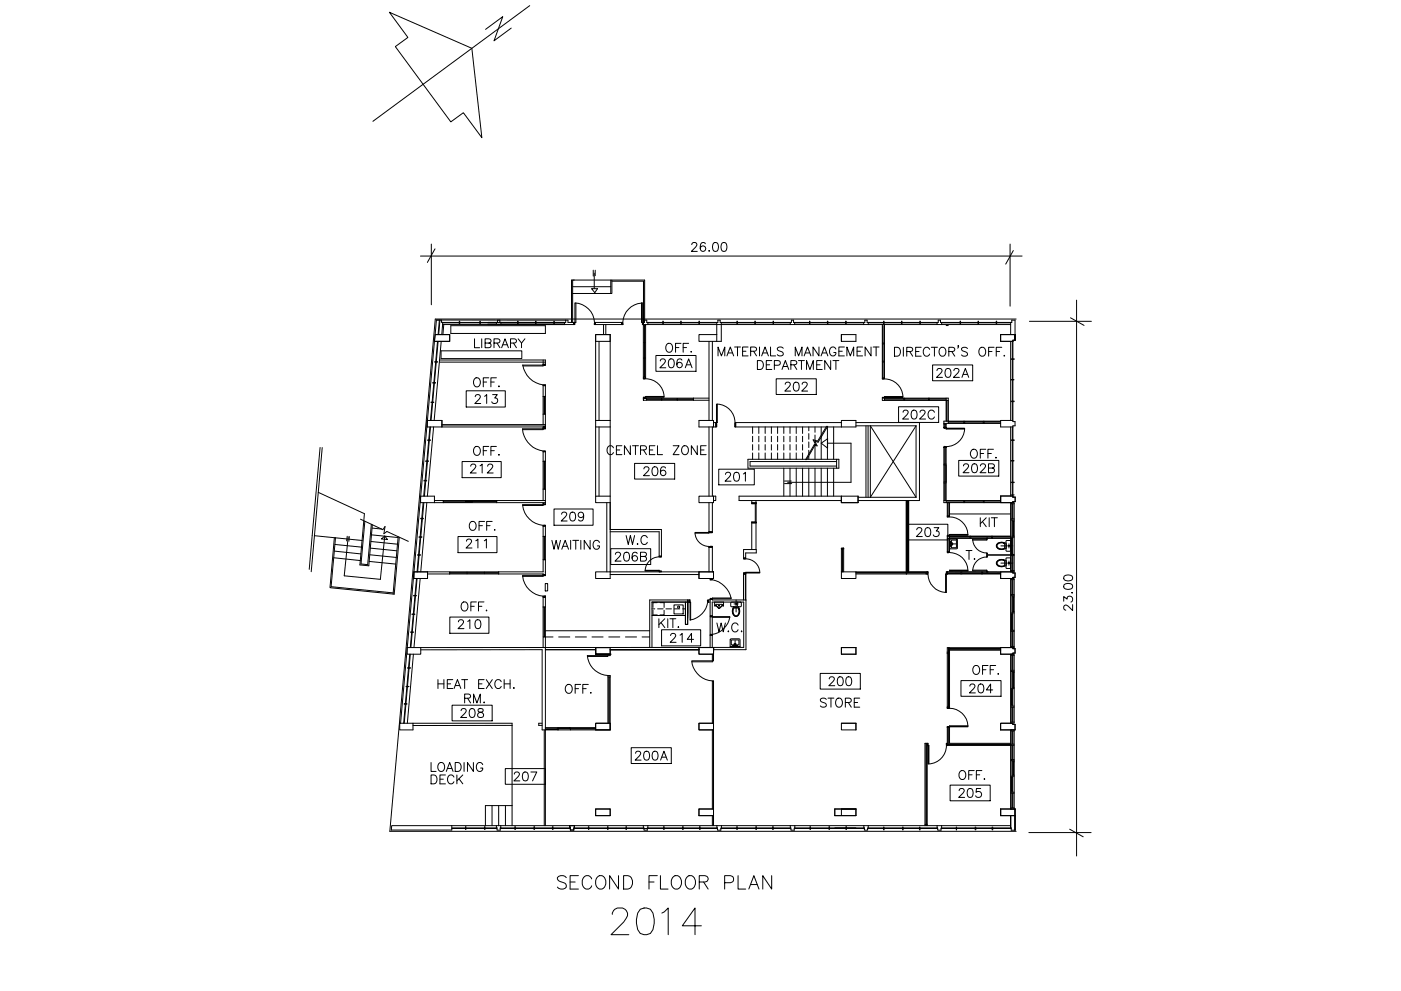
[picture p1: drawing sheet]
<svg xmlns="http://www.w3.org/2000/svg" width="420mm" height="297mm" viewBox="0 0 420 297" stroke-linecap="round" stroke-linejoin="round" font-family="sans-serif">
<!-- layer: 90-2F$0$A-ANNO-TEXM -->
<g fill="none" stroke="#000" stroke-width=".3">
<path d="M169.8 263.1a1.71 1.71 0 0 0-2.6 0 1.07 1.07 0 0 0 .7 1.1l1.2 .4a.95 .95 0 0 1 .7 .7 .95 .95 0 0 1-.4 1 1.78 1.78 0 0 1-2.2-.4M171 264.4h1.5M173.5 262.5h-2.5v4h2.5M177.4 263.4a1.46 1.46 0 0 0-1.6-.9 1.46 1.46 0 0 0-1.2 1.5 1.75 1.75 0 0 0 .4 1.9 1.75 1.75 0 0 0 1.9 .4l.5-.8M179 263.1a1.47 1.47 0 0 1 1.7-.6 1.47 1.47 0 0 1 1 1.5 1.75 1.75 0 0 1-.4 1.9 1.75 1.75 0 0 1-1.9 .4 2.45 2.45 0 0 1-.4-3.2zM183.6 274.1a1.99 1.99 0 0 1 1.6-1.9h1.5a1.96 1.96 0 0 1 1.1 3l-.7 1.2-3.9 3.8h5.4M185.5 262.5v4l-2.7-4v4M187 262.5h1.3a2.14 2.14 0 0 1 1.4 2 2.14 2.14 0 0 1-1.4 2h-1.3zM192 272.5a2.6 2.6 0 0 1 3.8 1.2 6.6 6.6 0 0 1-.7 6.1 2.6 2.6 0 0 1-3.9-1.2 6.6 6.6 0 0 1 .8-6.1zM194.6 264.4h1.6M197.1 262.5h-2.5v4M198.1 262.5v4h2.2"/>
<path d="M198.5 273.7l.7-.4 1.2-1.1v8M201.7 263.1a1.47 1.47 0 0 1 1.7-.6 1.47 1.47 0 0 1 1 1.5 1.75 1.75 0 0 1-.4 1.9 1.75 1.75 0 0 1-1.9 .4 2.45 2.45 0 0 1-.4-3.2zM205.9 263.1a1.47 1.47 0 0 1 1.7-.6 1.47 1.47 0 0 1 1 1.5 1.75 1.75 0 0 1-.4 1.9 1.75 1.75 0 0 1-1.9 .4 2.45 2.45 0 0 1-.4-3.2zM209.7 264.4l2.3-.2a.93 .93 0 0 0 0-1.5l-.6-.2h-1.7v4M210.3 277.5h-5.7l3.8-5.3v8M211 264.4l1.4 2.1M217.3 264.6h1.8a1.06 1.06 0 0 0 .9-1.1 1.06 1.06 0 0 0-.9-1h-1.8v4M221.3 262.5v4h2.3M224.6 266.5l1.5-4 1.5 4M225.2 265.1h1.9M231.4 262.5v4l-2.6-4v4"/>
</g>
<!-- layer: 90-2F$0$A-COLS-CONC -->
<g fill="none" stroke="#000" stroke-width=".3">
<path d="M130.5 100.3h4.4v2h-4.6zM178.6 100.3h4.4v2h-4.4zM183 100.3v2M209.6 100.3h5.4v2h-5.4zM252.3 102.3v-2v2M252.3 100.3h4.4v2h-4.4M304.4 100.3v1.7v-1.7M304.4 102v-1.7v1.7M304.4 100.3h-4.3v2h3.7v-.3h.6M128.1 126h4.4v2h-4.4zM178.6 126h4.4v2h-4.4zM209.6 126h4.4v2h-4.4z"/>
<path d="M252.3 126h4.4v2h-4.4zM304.4 127.6v-1.2h-.6v-.4h-3.7v2h3.7v-.4h.6M126.1 148.7v2M126.2 148.7h4.1v2h-4.3M178.6 148.7h4.4v2h-4.4zM209.6 148.7h4.4v2h-4.4zM252.3 148.7v2h5v-2M252.3 148.7h5.1v2h-5.1zM300.1 148.7v2h3.7v-.3M300.1 148.7v2M300.1 148.7h3.7M303.8 148.7h-3.7v2h3.7v-.3"/>
<path d="M303.8 148.7v.3h.6v1.4h-.6M124 173.4h4.2v-2v2zM124.1 171.4v2v-2h4.1zM178.6 171.4h4.4v2h-4.4zM209.6 173.4v-2h4.4h-4.4v2h4.4M214 173.4v-2v2M252.3 171.4h4.4v2h-4.4zM303.8 171.4h-3.7v2h3.7M303.8 171.4v.3h.6v1.4h-.6v.3M122.1 194.1h4.1v2h-4.1zM178.6 194.1v2h4.4h-4.4zM178.6 194.1h4.4v2"/>
<path d="M209.6 194.1v2h4.4v-2v2M209.6 194.1v2h4.4M209.6 194.1h4.4M214 196.1v-2v2M252.3 194.1h4.4v2h-4.4zM300.1 194.1h3.7v.3h.6M300.1 194.1v2h3.7v-.4h.6M304.4 194.4v1.3M119.9 216.8h4v2h-4zM178.6 216.8h4.4v2h-4.4zM209.6 216.8h4.4h-4.4v2h4.4v-2v2h-4.4zM214 218.8v-2v2"/>
<path d="M252.3 216.8h4.4v2h-4.4zM303.8 217.1v-.3h-3.7v2M303.8 217.1h.6v1.7h-4.3M178.6 244.5v-2h4.4v2M178.6 244.5h4.4M209.6 244.5v-2h4.4v2M209.6 244.5h4.4M250.3 242.5h6.4v2h-6.4zM252.3 242.5v2M256.7 248.2h-6.4h6.4M300.1 242.5h4.3v2h-4.3M300.1 242.5v2"/>
</g>
<!-- layer: 90-1F$0$A-ANNO-NRTH -->
<path d="M116.8 3.7l24.7 10.8 3 26.8-5.5-7.5-3.8 2.7-16.6-22.5 3.7-2.8zM153.3 8.4l-5.1 3.8 2.6-7.2-5.2 3.8M158.9 1.7l-47.1 34.7" fill="none" stroke="#000" stroke-width=".3"/>
<!-- layer: 90-2F$0$A-FLOR-IDEN -->
<g fill="none" stroke="#000" stroke-width=".3">
<path d="M139.8 117.1h11.7v4.9h-11.7zM196.7 106.6h12v4.7h-12zM198 108.2l.5-.6 .9 .2a.83 .83 0 0 1-.2 1.2l-1.3 1.2h1.8M200.8 107.7a.87 .87 0 0 1 1.3 .4 1.34 1.34 0 0 1-.9 2.1 1.7 1.7 0 0 1-.4-2.5zM204.5 108a.79 .79 0 0 0-1.1-.3 1.53 1.53 0 0 0 .5 2.5 .83 .83 0 0 0 .7-.8 .83 .83 0 0 0-.8-.8 .83 .83 0 0 0-.8 .7M205.5 110.2l1-2.6 1 2.6M205.9 109.3h1.3M232.8 113.5h12v4.7h-12zM235.5 115.2l.5-.6 .9 .2a.83 .83 0 0 1-.3 1.2l-1.2 1.2h1.7M238.3 114.7a.87 .87 0 0 1 1.3 .4 1.34 1.34 0 0 1-.9 2.1 1.7 1.7 0 0 1-.4-2.5zM240.6 115.2l.5-.6 .9 .2a.83 .83 0 0 1-.3 1.2l-1.3 1.2h1.8M279.7 109.4h12v4.7h-12z"/>
<path d="M281 111.1l.5-.7 .9 .3a.83 .83 0 0 1-.3 1.1l-1.2 1.3h1.7M283.8 110.6a.87 .87 0 0 1 1.3 .4 1.34 1.34 0 0 1-.9 2.1 1.7 1.7 0 0 1-.4-2.5zM286.1 111.1l.5-.7 .9 .3a.83 .83 0 0 1-.3 1.1l-1.3 1.3h1.8M288.5 113.1l1-2.7 1 2.7M288.9 112.2h1.2M138.6 138.3h11.7v4.9h-11.7zM190.3 138.9h12v4.7h-12zM269.5 121.9h12v4.7h-12zM270.8 123.6l.5-.7 .9 .3a.83 .83 0 0 1-.2 1.1l-1.3 1.3h1.8M273.6 123.1a.87 .87 0 0 1 1.3 .3 1.34 1.34 0 0 1-.9 2.2 1.7 1.7 0 0 1-.4-2.5zM275.9 123.6l.5-.7 .9 .3a.83 .83 0 0 1-.2 1.1l-1.3 1.3h1.8M280.2 123.6a.98 .98 0 0 0-1.1-.7 .98 .98 0 0 0-.8 1.1v.6a.98 .98 0 0 0 .8 1 .98 .98 0 0 0 1.1-.6"/>
<path d="M287.5 138h12v4.7h-12zM289 139.7l.5-.7 .9 .3a.83 .83 0 0 1-.3 1.1l-1.3 1.3h1.8M291.7 139.1a.87 .87 0 0 1 1.3 .4 1.34 1.34 0 0 1-.9 2.2 1.7 1.7 0 0 1-.4-2.6zM294 139.7l.5-.7 .9 .3a.83 .83 0 0 1-.2 1.1l-1.3 1.3h1.8M166.1 152.6h11.8v4.8h-11.8zM193.1 140.5l.5-.6 .9 .3a.83 .83 0 0 1-.2 1.1l-1.3 1.3h1.8M195.9 140a.87 .87 0 0 1 1.3 .4 1.34 1.34 0 0 1-.9 2.2 1.7 1.7 0 0 1-.4-2.6zM199.6 140.3a.79 .79 0 0 0-1.2-.3 1.53 1.53 0 0 0 .6 2.6 .83 .83 0 0 0 .7-.9 .83 .83 0 0 0-.8-.8 .83 .83 0 0 0-.8 .8M215.5 140.6h10.7v4.7h-10.7zM272.2 157.1h12.1v4.7h-12.1zM274.9 158.8l.5-.6 .9 .2a.83 .83 0 0 1-.2 1.2l-1.3 1.2h1.8M277.7 158.3a.87 .87 0 0 1 1.3 .4 1.34 1.34 0 0 1-.9 2.1 1.7 1.7 0 0 1-.4-2.5z"/>
<path d="M280.1 158.2h1.4l-.7 1a.89 .89 0 0 1 .6 1.4 .89 .89 0 0 1-1.5-.3M296.4 140.3l1.6-.1 .2-.4-.1-.5-.5-.3h-1.2v2.7h1.2a.7 .7 0 0 0 .7-.7 .7 .7 0 0 0-.7-.7M137.4 160.8h11.6v4.9h-11.6zM183.2 164.5h11.9v4.7h-11.9zM184.6 166.2l.5-.7a.87 .87 0 0 1 1 .5l-.4 .9-1.3 1.3h1.9M187.4 165.7a.87 .87 0 0 1 1.3 .3 1.34 1.34 0 0 1-.9 2.2 1.7 1.7 0 0 1-.4-2.5zM191.1 165.9a.79 .79 0 0 0-1.2-.2 1.53 1.53 0 0 0 .5 2.5 .83 .83 0 0 0 .8-.9 .83 .83 0 0 0-.8-.8 .83 .83 0 0 0-.8 .8M192.1 166.8l1.5-.1 .3-.4-.2-.5-.5-.3h-1.1v2.7h1.1a.7 .7 0 0 0 .7-.7 .7 .7 0 0 0-.7-.7M134.9 185h11.7v4.8h-11.7zM198.4 188.8h11.7v4.8h-11.7zM135.6 211.4h12v4.7h-12zM138.3 213l.5-.6 .9 .2a.83 .83 0 0 1-.3 1.2l-1.2 1.3h1.7"/>
<path d="M141.1 212.5a.87 .87 0 0 1 1.3 .4 1.34 1.34 0 0 1-.9 2.2 1.7 1.7 0 0 1-.4-2.6zM143.5 212.5a.54 .54 0 0 0 .2 .9 .96 .96 0 0 1 1.1 .4 .96 .96 0 0 1 0 1.1l-.9 .2a.77 .77 0 0 1-.7-.9 .77 .77 0 0 1 .8-.7l.5-.1a.54 .54 0 0 0 .3-.9zM246 201.8h12v4.7h-12zM248.7 203.5l.5-.6 .9 .2a.83 .83 0 0 1-.3 1.2l-1.2 1.2h1.7M251.5 203a.87 .87 0 0 1 1.3 .4 1.34 1.34 0 0 1-.9 2.1 1.7 1.7 0 0 1-.4-2.5zM254 203a.87 .87 0 0 1 1.3 .4 1.34 1.34 0 0 1-.9 2.1 1.7 1.7 0 0 1-.4-2.5zM288.2 204h12v4.7h-12zM290.9 205.7l.5-.7 .9 .3a.83 .83 0 0 1-.3 1.1l-1.3 1.3h1.8M293.7 205.1a.87 .87 0 0 1 1.2 .4 1.34 1.34 0 0 1-.9 2.2 1.7 1.7 0 0 1-.3-2.6zM297.7 206.8h-1.9l1.3-1.8v2.7M151.5 230.4h12.1v4.7h-12.1zM154.2 232l.6-.6 .8 .2a.83 .83 0 0 1-.2 1.2l-1.3 1.3h1.8"/>
<path d="M157 231.5a.87 .87 0 0 1 1.3 .4 1.34 1.34 0 0 1-.9 2.2 1.7 1.7 0 0 1-.4-2.6zM159.2 231.4h1.8l-1.3 2.7M189.3 224.1h12v4.8h-12zM190.6 225.8l.5-.6 .9 .2a.83 .83 0 0 1-.2 1.2l-1.3 1.2h1.8M193.4 225.3a.87 .87 0 0 1 1.3 .4 1.34 1.34 0 0 1-.9 2.1 1.7 1.7 0 0 1-.4-2.5zM195.9 225.3a.87 .87 0 0 1 1.3 .4 1.34 1.34 0 0 1-.9 2.1 1.7 1.7 0 0 1-.4-2.5zM198.1 227.8l1-2.6 1 2.6M198.5 226.9h1.3M284.9 235.3h12.1v4.7h-12.1zM287.6 237l.5-.7 .9 .3a.83 .83 0 0 1-.2 1.1l-1.3 1.3h1.8M290.4 236.5a.87 .87 0 0 1 1.3 .4 1.34 1.34 0 0 1-.9 2.1 1.7 1.7 0 0 1-.4-2.5zM294.1 236.3h-1.3l-.1 1.2a.94 .94 0 0 1 1.4 0 .94 .94 0 0 1-.1 1.4 .94 .94 0 0 1-1.4-.4"/>
</g>
<!-- layer: NEWFURN -->
<g fill="none" stroke="#000" stroke-width=".3">
<path d="M135.2 97.6h28.4v2.3h-28.4zM132.3 105.2h24.2v2.3h-24.2zM163.5 174.9h.7v2.2h-.7zM163.6 190.9h2.2M163.6 189.1h31.2M167.5 190.9h3.4M172.5 190.9h3.4M177.5 190.9h3.4M182.6 190.9h3.3M187.6 190.9h3.3M192.6 190.9h2.2M213 184.9v5.2"/>
<path d="M213.6 184.8v5.4M218.8 184.8v.2"/>
</g>
<!-- layer: 90-2F$0$A-WALL -->
<g fill="none" stroke="#000" stroke-width=".3">
<path d="M130.9 95.9h1.5M132.4 96v.6h.3v.7M149.2 96h.7v.6h.3v.7h-1.3v-.7h.3zM171.4 83.9v12.7M171.7 83.9v12.7M171.9 83.9h.3M172.1 96.6v.7v-.7M172.1 96.6h-1.8v-.6h-.6v.6h-.4v.7h2.8v-.7v.7M178.5 96.6v.7zM178.5 97.3h8.3M178.5 96.6h8.3M181 97.3v3"/>
<path d="M181.7 97.3v3M183.5 83.9v4.1h-.3v-4.1h10.1v12.7h-.4v.7h1.4v-.7h-.3v-.6h-.7M183.5 84.3h9.5v12.3M186.5 96.6v.7zM215 97.3h1.3M237.3 96h.7v.6h.3v.7h-1.3v-.7h.3zM259.4 96h.6v.6h.4v.7h-1.4v-.7h.4zM281.4 96h.7v.6h.3v.7h-1.4v-.7h.4zM131.8 108.5h31.8M131.8 107.9h31.8M162.9 118.8h.7M178.6 102.3v23.7"/>
<path d="M179.6 102.3v23.7M192.9 119.3h1v.7h-1zM212.6 102.3v23.7M212.6 119.3h-4.6v.7h4.6M213.6 102.3v23.7M215 100.3v-3.7h.3v-.6h.7v.6h.3v5.7h-1.3M303.1 100.3v-3.7h.3v-.6h1v6M128.1 126v2M132.5 127.3h31.1v1.2M132.5 128h31.1M162.9 128v.5M162.9 124.1h.7"/>
<path d="M163.6 128h-.7h.7M178.6 128v20.7M179.6 128v20.7M212.6 128v20.7M213.6 128v20.7M214 126.7h.7v1.3h-.7M252.3 126.7h-31.7v1.3h31.7M256.7 126.7h19v23.3h-18.3M256.7 127.6h18v21.5h-17.3M259.7 127.6v21.5M260.3 127.6v21.5M261 127.6v21.5"/>
<path d="M283.1 126.2h1.3v.7h-1.3zM130.3 150h2.7v.7h-2.7M149 150h14.6v.7h-14.6zM182 150.7v20.7M183 150.7v20.7M212.6 150.7v8.7h1v-8.7M214 148.7h.7v1.3h-.7M225.5 150.7h1.3M225.5 156.7h1.3M225.5 150v1M225.5 156.4v8.2M226.7 156.5v8.2h-3.7v2.6h.6"/>
<path d="M226.7 150v1M252.3 148.7h-30.7v1.3h30.7M128.2 171.4h6.7v.6h-6.7M162.9 172v.1M162.9 178.9h.7h-.7M162.9 171.4h-13.4v.6h13.4v.5M162.9 172.3h.7M163.6 167.8v4.8M163.6 178.6v3.3h-.7v-3.2M206.2 179.8v7.4h-.6h.6zM206.7 179.8v.7M207 179.8h-12.2v14.3"/>
<path d="M212.5 179.8h.5M212.6 171.4v-7.4h1v7.4M212.9 179.7h.7v.1h10.1v14.9h-9.7M213 179.7v4.9h.6v-4.1h9.4v13.6h-96.8M213 173.4v.2h.6v-.2M213 179.7h.6M223 179.8v-7.8h.6v7.8M226.8 164.7v1h-3.2M126.2 194.8l36.4-.1v24.1h1M162.9 194.1v-3.2h.7v56.6M163.6 194.7h15M183 194.7h26.6h-26.6"/>
<path d="M205.6 180.5v6.7M206.9 180.5h-11.4v13.6M212.5 180.5h.5M213 194.1v-3.7h.6v3.7M123.9 216.8h29.7v.6l-29.7 .1M162.6 216.8h-1v.6h1M163.2 218.8v28.7M117.5 247.5h18v1.3h-18.1zM150.2 248.2v-.7h-1.3l.1 1.3h1v-.6h.2M170.9 247.5l.2 1.3zM170.9 247.5h1.3M171.1 248.8h1"/>
<path d="M172.1 248.2v.6M172.2 247.5l-.1 1.3M172.2 247.5v.7M192.9 247.5h1.4l-.2 1.3h-1zM215 247.5h1.4l-.2 1.3h-1zM237 247.5h1.4l-.2 1.3h-1zM259.1 247.5h1.3l-.2 1.3h-1zM281 247.5h1.4l-.2 1.3h-1zM303.1 248.2h.2M304.4 244.5v4.3h-1.1M304.4 242.5h-1.3"/>
</g>
<!-- layer: 90-2F$0$A-FLOR-BLOW -->
<path d="M130.9 95.9l-.4 4.4M132.7 97.3l-.2 3M133.1 97.3l-.3 3M304.7 95.6h-174.2l-13.6 153.6h187.8M96 134.1l-3.3 36.5M96.6 134.2l-2.3 26.4M95.4 147.6l13.9 6.4M94.3 160.6l6.3 .6M94.3 160.6l-1 10.8M153.6 217.4v24.1" fill="none" stroke="#000" stroke-width=".3"/>
<!-- layer: 90-2F$0$A-GLAZ-SILL -->
<g fill="none" stroke="#000" stroke-width=".3">
<path d="M130.9 95.9l38.8 .1M132.7 97.3h36.6M194.3 97.3h20.7M216.3 97.3h20.7M238.3 97.3h20.7M260.4 97.3h20.6M282.4 97.3h20.7M130.3 102.3l-10.2 114.5M132.3 102.3l-2.1 23.7M303.1 102.3v23.7M130 128l-1.8 20.7M303.1 128v20.7"/>
<path d="M128 150.7l-1.8 20.7M303.1 150.7v20.7M126 173.4l-1.9 20.7M303.1 173.4v20.7M124 196.1l-1.8 20.7M303.1 196.1v20.7M303.1 218.8v23.7M135.5 247.5h13.4M150.2 247.5h20.7M172.2 247.5h20.7M194.3 247.5h20.7M216.4 247.5h20.6"/>
<path d="M238.4 247.5h20.7M260.4 247.5h20.6M282.4 247.5h20.7"/>
</g>
<!-- layer: 90-2F$0$A-GLAZ -->
<g fill="none" stroke="#000" stroke-width=".3">
<path d="M131.8 96l-.4 4.3M131.9 96l-.3 4.3M132.7 96.6h36.6M132.7 96.8h36.6M137.7 96.3v.8M137.9 96.3v.8M143.9 96.3v.8M144 96.3v.8M155.2 96.3v.8M155.4 96.3v.8M160.6 96.3v.8M160.8 96.3v.8"/>
<path d="M166.1 96.3v.8M166.2 96.3v.8M194.3 96.6h20.7M194.3 96.8h20.7M198.8 96.3v.8M198.9 96.3v.8M204.2 96.3v.8M204.3 96.3v.8M209.6 96.3v.8M209.7 96.3v.8M216.3 96.6h20.7M216.3 96.8h20.7"/>
<path d="M221 96.3v.8M221.1 96.3v.8M226.4 96.3v.8M226.5 96.3v.8M231.8 96.3v.8M232 96.3v.8M238.3 96.6h20.7M238.3 96.8h20.7M242.8 96.3v.8M242.9 96.3v.8M248.1 96.3v.8M248.3 96.3v.8"/>
<path d="M253.6 96.3v.8M253.8 96.3v.8M260.4 96.6h20.6M260.4 96.8h20.6M265 96.3v.8M265.1 96.3v.8M270.4 96.3v.8M270.5 96.3v.8M275.9 96.3v.8M276 96.3v.8M282.4 96.6h20.7M282.4 96.8h20.7"/>
<path d="M283.7 97.6h.7M287.9 96.3v.8M288.1 96.3v.8M293.3 96.3v.8M293.4 96.3v.8M298.8 96.3v.8M298.9 96.3v.8M129.8 114.8h.8M129.8 114.7h.8M130.4 108.4h.8M130.4 108.5h.8M131.2 102.3l-2.1 23.7"/>
<path d="M131.4 102.3l-2.1 23.7M303.3 113.7h.8M303.3 113.9h.8M303.3 107.7h.9M303.3 107.6h.9M303.6 102.3v23.7M303.8 102.3v23.7M127.7 138.2h.8M127.7 138.3h.8M128.3 131.9h.8M128.3 132h.8M128.9 128l-1.8 20.7"/>
<path d="M129.1 128l-1.8 20.7M129.3 120.5h.8M129.3 120.7h.8M303.3 138.2h.8M303.3 138h.8M303.3 131.9h.9M303.3 132h.9M303.3 120.4h.9M303.3 120.2h.9M303.6 128v20.7M303.8 128v20.7M126.1 155.5h.9"/>
<path d="M126.1 155.4h.9M126.9 150.7l-1.8 20.7M127.1 150.7l-1.8 20.7M127.2 144h.8M127.2 144.1h.8M303.2 155.5h1M303.2 155.9h1M303.2 151h1M303.2 148.3h1M303.3 144.7h.9M303.3 144.5h.9M303.6 151v4.5"/>
<path d="M303.7 155.9v10.3M303.7 156.2h.5M303.8 151v4.5M303.9 156.2v4.5M304 156.2v4.5M124 178.5h.9M124 178.6h.9M124.9 173.4l-1.9 20.7M125.1 173.4l-1.9 20.7M125.3 166.4h.8M125.3 166.3h.8M125.7 161h.8"/>
<path d="M125.7 160.9h.8M303.2 171.4v-20.7h1v20.7M303.2 178.6h1M303.2 161h1M303.2 178.2h1M303.2 173.7h1M303.2 171h1M303.2 166.5h1M303.2 166.2h1M303.2 165.9h.5M303.2 161.4h.5M303.4 161.4v4.5"/>
<path d="M303.5 161.4v4.5M303.6 166.5v4.5M303.6 173.7v4.5M303.7 178.6v10.3M303.7 178.9h.5M303.7 160.7h.5M303.8 166.5v4.5M303.8 173.7v4.5M303.9 178.9v4.5M304 178.9v4.5M122.9 196.1l-1.8 20.7M123 196.1l-1.8 20.7"/>
<path d="M123.2 189.6h.8M123.2 189.4h.8M123.6 184.1h.8M123.6 184.2h.8M303.2 194.1v-20.7h1v20.7M303.2 184.1h.5M303.2 196.4h1M303.2 193.8h1M303.2 189.2h1M303.2 188.9h1M303.2 188.6h.5M303.2 183.7h1"/>
<path d="M303.4 184.1v4.5M303.5 184.1v4.5M303.6 189.2v4.6M303.6 196.4v4.5M303.7 183.4h.5M303.8 189.2v4.6M303.8 196.4v4.5M121.2 210.9h.8M121.2 211.1h.8M121.8 205.8h.8M121.8 205.7h.8M122.2 200.2h.9"/>
<path d="M122.2 200.3h.9M303.2 216.8v-20.7h1v20.7M303.2 219.1h1M303.2 216.5h1M303.2 212h1M303.2 211.6h1M303.2 211.3h.5M303.2 206.8h.5M303.2 206.4h1M303.2 201.3h1M303.2 200.9h1M303.4 206.8v4.5"/>
<path d="M303.5 206.8v4.5M303.6 212v4.5M303.6 219.1v4M303.7 201.3v10.3M303.7 206.1h.5M303.7 201.6h.5M303.8 212v4.5M303.8 219.1v4M303.9 201.6v4.5M304 201.6v4.5M303.2 223.1h1M303.2 237.7h1"/>
<path d="M303.2 237.4h1M303.2 237.1h.5M303.2 233h.5M303.2 232.7h1M303.2 228h1M303.2 227.7h1M303.2 223.4h1M303.4 233v4.1M303.5 233v4.1M303.6 223.4v4.3M303.6 237.7v4.4M303.7 232.3h.5"/>
<path d="M303.7 228.3h.5M303.7 228v9.4M303.8 223.4v4.3M303.8 237.7v4.4M303.9 228.3v4M304 228.3v4M135.5 248.2h13.5M135.5 248.3h13.5M139.6 247.8v.8M139.7 247.8v.8M145.3 247.8v.8M145.4 247.8v.8"/>
<path d="M150 248.3h21.1M150.2 248.2h20.7M154.4 247.8v.8M154.5 247.8v.8M160.1 247.8v.8M160.3 247.8v.8M165.7 247.8v.8M165.8 247.8v.8M172.1 248.3h42.9M172.2 248.2h20.7M176.5 247.8v.8M176.6 247.8v.8"/>
<path d="M182.2 247.8v.8M182.4 247.8v.8M187.7 247.8v.8M187.9 247.8v.8M194.3 248.2h20.7M199 247.8v.8M199.2 247.8v.8M204.7 247.8v.8M204.9 247.8v.8M209.8 247.8v.8M210 247.8v.8M216.2 248.3h21"/>
<path d="M216.4 248.2h20.6M221 247.8v.8M221.1 247.8v.8M226.7 247.8v.8M226.9 247.8v.8M231.7 247.8v.8M231.9 247.8v.8M238.2 248.3h21M238.4 248.2h20.8M242.9 247.8v.8M243 247.8v.8M248.6 247.8v.8"/>
<path d="M248.8 247.8v.8M253.7 247.8v.8M253.9 247.8v.8M260.2 248.3h21M260.4 248.2h20.6M265 247.9v.9M265.1 247.9v.9M270.7 247.9v.9M270.8 247.9v.9M275.7 247.9v.9M275.9 247.9v.9M282.2 248.3h21.1"/>
<path d="M286.8 247.9v.9M286.9 247.9v.9M292.5 247.9v.9M292.6 247.9v.9M297.5 247.9v.9M297.7 247.9v.9M303.1 244.5v3.7h-20.7M303.1 242.5h.1M303.2 242.5v-23.7h1v23.7M303.2 242.1h1M303.3 248.2v.6M304.4 244.5v4.3"/>
</g>
<!-- layer: 90-2F$0$A-FLOR-STRS -->
<g fill="none" stroke="#000" stroke-width=".3">
<path d="M171.4 83.9h11.8M171.7 88h11.5M171.7 85.9h11.5M242.6 136.7v1M244.4 133.5v4.2M246.3 128v9.7M248.1 128v9.7M250 128v9.7M111.6 158.3l2.9 .3M235.1 140.3v8.4M236.9 140.3v8.4M238.8 140.3v8.4"/>
<path d="M240.7 140.3v8.4M242.6 140.3v8.4M244.4 140.3v8.4M246.3 140.3v8.4M248.1 140.3v8.4M250 140.3v8.4M100.1 167.2l8 .8M100.3 165.2l7.9 .8M100.4 163.2l8 .8M100.6 161.2l8.1 .8M110.7 168.3l8 .8M110.9 166.3l8 .8"/>
<path d="M111.1 164.3l7.9 .8M111.2 162.3l8 .8M111.4 160.3l8 .8M145.6 247.5v-6h8v6M147.6 241.5v6M149.5 241.5v6M151.6 241.5v6"/>
</g>
<!-- layer: 90-2F$0$A-ANNO-TEXS -->
<g fill="none" stroke="#000" stroke-width=".3">
<path d="M207.5 73.3l.5-.6 .9 .2a.83 .83 0 0 1-.3 1.2l-1.3 1.3h1.8M211.5 73.1a.79 .79 0 0 0-1.1-.3 1.53 1.53 0 0 0 .5 2.6 .83 .83 0 0 0 .8-.9 .83 .83 0 0 0-.9-.8 .83 .83 0 0 0-.8 .8M212.5 75.2h.3zM214.1 72.8a.87 .87 0 0 1 1.2 .4 1.34 1.34 0 0 1-.9 2.2 1.7 1.7 0 0 1-.3-2.6zM216.6 72.8a.87 .87 0 0 1 1.3 .4 1.34 1.34 0 0 1-.9 2.2 1.7 1.7 0 0 1-.4-2.6zM142.3 113.6a.98 .98 0 0 1 1.1-.3 .98 .98 0 0 1 .6 1v.6a1.02 1.02 0 0 1-1 1.1 1.02 1.02 0 0 1-1-1.1zM142.3 101.6v2.6h1.5M142.5 118.9l.5-.6 .9 .2a.83 .83 0 0 1-.2 1.2l-1.3 1.2h1.8M144.5 101.6v2.6M144.9 114.5h1.1M145.3 118.8l.7-.5v2.6M145.5 102.8l1.5-.1 .3-.4-.2-.5-.5-.2h-1.1v2.6h1.1a.7 .7 0 0 0 .7-.7 .7 .7 0 0 0-.7-.7"/>
<path d="M146.6 113.2h-1.7v2.8M147.2 114.5h1M147.7 118.3h1.4l-.7 1a.89 .89 0 0 1 .6 1.4 .89 .89 0 0 1-1.5-.3M148.2 102.8l1.5-.1 .2-.4-.1-.5-.5-.2h-1.1v2.6M148.9 113.2h-1.7v2.8M149 102.8l.9 1.4M149.5 115.8h.3zM150.4 104.2l1.1-2.6 1 2.6M150.8 103.3h1.3M153.1 102.8l1.5-.1 .3-.4-.1-.5-.6-.2h-1.1v2.6M154 102.8l.9 1.4M155.4 101.6l1 1.2v1.4"/>
<path d="M157.4 101.6l-1 1.2M199.9 103.3a.98 .98 0 0 1 1.2-.4 .98 .98 0 0 1 .6 1v.7a1.02 1.02 0 0 1-1 1 1.02 1.02 0 0 1-1-1zM202.6 104.2h1M204.2 102.9h-1.6v2.7M204.9 104.2h1M206.5 102.9h-1.6v2.7M207.2 105.5h.2zM215.3 106.7v-2.7l1.1 2.7 1-2.7v2.7M218 106.7l1-2.7 1 2.7M218.4 105.8h1.3M220.3 104h1.8M221.2 104v2.7"/>
<path d="M222.7 105.3h1M224.4 104h-1.7v2.7h1.7M225.1 105.3l1.5-.1 .3-.4-.1-.5-.5-.3h-1.2v2.7M226 105.3l.9 1.4M227.1 108.1h.9a1.42 1.42 0 0 1 1 1.3 1.42 1.42 0 0 1-1 1.3h-.9zM227.8 104v2.7M228.4 106.7l1-2.7 1 2.7M228.8 105.8h1.3M229.8 109.3h1M231.1 104v2.7h1.5M231.5 108.1h-1.7v2.6h1.7M232.2 109.5h1.2a.7 .7 0 0 0 .6-.7 .7 .7 0 0 0-.6-.7h-1.2v2.6"/>
<path d="M234.5 110.7l1-2.6 1 2.6M234.9 104.4a1 1 0 0 0-1-.4 1 1 0 0 0-.8 .6l.3 .4 1.2 .5 .3 .8a1.17 1.17 0 0 1-1.8 0M234.9 109.9h1.3M237.2 109.3l1.5-.1 .3-.4-.2-.5-.5-.2h-1.1v2.6M238.1 109.3l.9 1.4M238.5 106.7v-2.7l1 2.7 1-2.7v2.7M239.5 108.1h1.7M240.4 108.1v2.6M241.2 106.7l1-2.7 1 2.7M241.5 105.8h1.3M241.9 110.7v-2.6l1 2.6 1-2.6v2.6M244.9 109.3h1"/>
<path d="M245.6 104v2.7l-1.8-2.7v2.7M246.2 106.7l1.1-2.7 1 2.7M246.6 108.1h-1.7v2.6h1.7M246.6 105.8h1.3M249.1 108.1v2.6l-1.8-2.6v2.6M249.8 108.1h1.8M250.7 104.6a.98 .98 0 0 0-1.1-.6 .98 .98 0 0 0-.8 1v.7a.96 .96 0 0 0 .9 1 .96 .96 0 0 0 1-1h-.7M250.7 108.1v2.6M251.6 105.3h1M253.2 104h-1.6v2.7h1.6M254 106.7v-2.7l1 2.7 1-2.7v2.7M257 105.3h1"/>
<path d="M258.7 104h-1.7v2.7h1.7M261.2 104v2.7l-1.8-2.7v2.7M261.9 104h1.7M262.7 104v2.7M268.3 104.1h.8a1.42 1.42 0 0 1 1 1.3 1.42 1.42 0 0 1-1 1.4h-.8zM270.9 104.1v2.7M271.9 105.4l1.6-.2 .2-.3-.1-.5-.5-.3h-1.2v2.7M272.8 105.4l.9 1.4M274.6 105.4h1M276.3 104.1h-1.7v2.7h1.7M278.8 104.7a.98 .98 0 0 0-1.1-.6 .98 .98 0 0 0-.8 1v.6a.98 .98 0 0 0 .8 1.1 .98 .98 0 0 0 1.1-.7M279.3 104.1h1.8"/>
<path d="M280.2 104.1v2.7M281.9 104.5a.98 .98 0 0 1 1.1-.4 .98 .98 0 0 1 .7 1v.6a1.02 1.02 0 0 1-1.1 1.1 1.02 1.02 0 0 1-1-1.1zM284.6 105.4l1.5-.2 .2-.3-.1-.5-.5-.3h-1.1v2.7M285.4 105.4l.9 1.4M287.5 103.7h-.3h.3l-.3 .7M290.1 104.5a1 1 0 0 0-.9-.4 1 1 0 0 0-.8 .6l.2 .4 1.3 .5 .2 .8a1.17 1.17 0 0 1-1.7 0M293.8 104.5a.98 .98 0 0 1 1.1-.4 .98 .98 0 0 1 .7 1v.6a1.02 1.02 0 0 1-1 1.1 1.02 1.02 0 0 1-1-1.1zM296.5 105.4h1M298.1 104.1h-1.6v2.7M298.8 105.4h1M300.4 104.1h-1.6v2.7M301.1 106.6h.2z"/>
<path d="M141.2 139.7l.5-.6 .9 .3a.83 .83 0 0 1-.3 1.1l-1.3 1.3h1.8M142.3 134.2a.98 .98 0 0 1 1.1-.4 .98 .98 0 0 1 .6 1v.7a1.02 1.02 0 0 1-1 1 1.02 1.02 0 0 1-1-1zM144 139.6l.6-.5v2.7M144.9 135.1h1.1M146.2 139.7l.6-.6 .8 .3a.83 .83 0 0 1-.2 1.1l-1.3 1.3h1.8M146.6 133.8h-1.7v2.7M147.2 135.1h1M148.9 133.8h-1.7v2.7M149.5 136.4h.3zM184 134.2a.98 .98 0 0 0-1.2-.6 .98 .98 0 0 0-.7 1v.7a.98 .98 0 0 0 .7 1 .98 .98 0 0 0 1.2-.7M184.9 134.9h1M186.5 133.6h-1.6v2.7h1.6"/>
<path d="M189 133.6v2.7l-1.7-2.7v2.7M189.7 133.6h1.8M190.6 133.6v2.7M192.1 134.9l1.5-.2 .3-.3-.2-.5-.5-.3h-1.1v2.7M193 134.9l.9 1.4M194.8 134.9h1M196.4 133.6h-1.6v2.7h1.6M197.2 133.6v2.7h1.5M201.9 133.6h1.8l-1.8 2.7h1.8M204.7 134a.98 .98 0 0 1 1.1-.4 .98 .98 0 0 1 .6 1v.7a1.02 1.02 0 0 1-1 1 1.02 1.02 0 0 1-1-1zM209.1 133.6v2.7l-1.8-2.7v2.7M210.1 134.9h1"/>
<path d="M211.8 133.6h-1.7v2.7h1.7M291.3 135a.98 .98 0 0 1 1.2-.3 .98 .98 0 0 1 .6 1v.6a1.04 1.04 0 0 1-1 1.1 1.04 1.04 0 0 1-1.1-1.1zM294 135.9h1M295.6 134.7h-1.6v2.6M296.3 135.9h1M297.9 134.7h-1.6v2.6M298.6 137.2h.2zM141 156.7a.98 .98 0 0 1 1.1-.4 .98 .98 0 0 1 .7 1v.6a1.02 1.02 0 0 1-1 1.1 1.02 1.02 0 0 1-1.1-1.1zM143.7 157.6h1M145.3 156.3h-1.6v2.7M146 157.6h1M147.6 156.3h-1.6v2.7"/>
<path d="M148.2 158.8h.3zM168.4 154.1l.5-.6 .9 .3a.83 .83 0 0 1-.2 1.1l-1.3 1.3h1.8M171.2 153.6a.87 .87 0 0 1 1.3 .4 1.34 1.34 0 0 1-.9 2.2 1.7 1.7 0 0 1-.4-2.6zM175 154.4a.83 .83 0 0 1-1.1 .7 .83 .83 0 0 1-.3-1.3 .83 .83 0 0 1 1.3 .1 1.84 1.84 0 0 1-.6 2.3l-.7-.2-.1-.2M217.6 142.2l.5-.6 .9 .2a.83 .83 0 0 1-.3 1.2l-1.2 1.2h1.7M220.4 141.7a.87 .87 0 0 1 1.2 .4 1.34 1.34 0 0 1-.8 2.1 1.7 1.7 0 0 1-.4-2.5zM222.9 142.1l.6-.5v2.6M294 155.2v2.7M294.6 156.3l1.2 1.6M295.8 155.2l-1.8 1.8M296.7 155.2v2.7M297.3 155.2h1.8"/>
<path d="M298.2 155.2v2.7M139.9 162.2l.5-.6 .9 .2a.83 .83 0 0 1-.3 1.2l-1.2 1.3h1.7M142.7 162.1l.6-.5v2.7M145.2 162.1l.7-.5v2.7M165.5 162l.6 2.6 .7-2.6 .6 2.6 .7-2.6M168.5 164.6l1-2.6 1 2.6M168.9 163.7h1.2M171.1 162v2.6M171.8 162h1.8M172.7 162v2.6M174.2 162v2.6M177 162v2.6l-1.8-2.6v2.6"/>
<path d="M179.8 162.6a.98 .98 0 0 0-1.1-.6 .98 .98 0 0 0-.8 1v.6a.96 .96 0 0 0 .9 1.1 .96 .96 0 0 0 1-1.1h-.7M187.8 160.5l.6 2.7 .6-2.7 .7 2.7 .6-2.7M191.1 163.1h.2zM194.1 161.2a.98 .98 0 0 0-1.1-.7 .98 .98 0 0 0-.8 1v.7a.98 .98 0 0 0 .8 1 .98 .98 0 0 0 1.1-.6M289.7 165h1.8M290.6 165v2.7M292.3 167.4v.3zM319.1 175.3a1.7 1.7 0 0 1 2.6 .3v.3a1.54 1.54 0 0 1-2.7 0zM319.1 172.7a1.7 1.7 0 0 1 2.6 .4v.3a1.54 1.54 0 0 1-2.7 0zM321.5 177.5v.3zM137.5 186.4l.5-.6 .9 .2a.83 .83 0 0 1-.3 1.2l-1.2 1.2h1.7M138.5 180.8a.99 .99 0 0 1 1.2-.3 .99 .99 0 0 1 .6 1v.6a1.02 1.02 0 0 1-1 1.1 1.02 1.02 0 0 1-1-1.1z"/>
<path d="M140.3 186.3l.6-.5v2.6M141.2 181.7h1M142.8 185.9a.87 .87 0 0 1 1.3 .4 1.34 1.34 0 0 1-.9 2.1 1.7 1.7 0 0 1-.4-2.5zM142.9 180.4h-1.7v2.7M143.5 181.7h1M145.1 180.4h-1.6v2.7M145.8 183h.2zM197.6 185.5v2.6M198.2 186.6l1.2 1.5M199.4 185.5l-1.8 1.7M200.3 185.5v2.6M200.9 185.5h1.8"/>
<path d="M201.1 190.5l.5-.6 .9 .2a.83 .83 0 0 1-.2 1.2l-1.3 1.2h1.8M201.8 185.5v2.6M203.3 188h.3zM203.9 190.4l.7-.5v2.6M208 191.6h-1.9l1.3-1.7v2.6M215 186.7l.6 2.7 .7-2.7 .6 2.7 .6-2.7M218.3 189.3h.3zM221.3 187.4a.98 .98 0 0 0-1.1-.7 .98 .98 0 0 0-.8 1v.7a.98 .98 0 0 0 .8 1 .98 .98 0 0 0 1.1-.6M222.3 189.3h.2zM292 199.9a.98 .98 0 0 1 1.1-.4 .98 .98 0 0 1 .7 1v.6a1.02 1.02 0 0 1-1 1.1 1.02 1.02 0 0 1-1.1-1.1zM296.3 199.5h-1.6v2.6M298.6 199.5h-1.6v2.6"/>
<path d="M319 180.2v-1.4l1 .8a.89 .89 0 0 1 1.5-.7 .89 .89 0 0 1-.3 1.6M321.7 181.2v1.8l-1.3-1.3a.8 .8 0 0 0-1.3-.1l-.1 .8 .6 .5M131.3 203.7v2.7M131.3 205h1.8M133.1 203.7v2.7M134.1 205h1.1M135.8 203.7h-1.7v2.7h1.7M136.2 206.4l1-2.7 1 2.7M136.6 205.5h1.2M138.5 203.7h1.7M139.3 209.3l1.6-.1 .2-.4-.1-.5-.5-.3h-1.2v2.7M139.3 203.7v2.7"/>
<path d="M140.2 209.3l.9 1.4M142 210.7v-2.7l1 2.7 1-2.7v2.7M143.5 205h1.1M145.1 210.6h.2zM145.2 203.7h-1.7v2.7h1.7M145.8 203.7l1.8 2.7M147.6 203.7l-1.8 2.7M150.3 204.3a.98 .98 0 0 0-1.1-.6 .98 .98 0 0 0-.8 1v.7a.98 .98 0 0 0 .8 1 .98 .98 0 0 0 1.1-.7M151.2 205h1.8M151.2 203.7v2.7M153 203.7v2.7M154 206.2h.2z"/>
<path d="M169.8 205.5a.98 .98 0 0 1 1.2-.3 .98 .98 0 0 1 .6 1v.6a1.04 1.04 0 0 1-1 1.1 1.04 1.04 0 0 1-1.1-1.1zM172.5 206.4h1M174.1 205.1h-1.6v2.7M174.8 206.4h1M176.4 205.1h-1.6v2.7M177.2 207.6v.2zM247.8 209.6a.99 .99 0 0 0-1-.4 .99 .99 0 0 0-.8 .7l.3 .4 1.3 .5 .2 .8a1.17 1.17 0 0 1-1.8 0M248.3 209.3h1.8M249.2 209.3v2.7M250.9 209.6a.99 .99 0 0 1 1.1-.3 .99 .99 0 0 1 .6 1v.6a1.02 1.02 0 0 1-1 1.1 1.02 1.02 0 0 1-1-1.1zM253.5 210.6l1.5-.2 .3-.3-.1-.6-.5-.2h-1.2v2.7M254.4 210.6l.9 1.4"/>
<path d="M256.2 210.6h1M257.8 209.3h-1.6v2.7h1.6M294.7 200.7h1M297 200.7h1M299.2 202h.3zM129.3 228.6v2.6h1.5M129.3 232.3h.9a1.42 1.42 0 0 1 .9 1.3 1.42 1.42 0 0 1-.9 1.4h-.9zM131.6 228.9a.98 .98 0 0 1 1.1-.3 .98 .98 0 0 1 .6 1v.6a1.02 1.02 0 0 1-1 1.1 1.02 1.02 0 0 1-1-1.1zM131.9 233.6h1.1M133.6 232.3h-1.7v2.7h1.7M133.8 231.2l1.1-2.6 1 2.6M134.2 230.3h1.3"/>
<path d="M136.1 232.9a.98 .98 0 0 0-1.1-.6 .98 .98 0 0 0-.8 1v.6a.98 .98 0 0 0 .8 1.1 .98 .98 0 0 0 1.1-.7M136.5 228.6h.9a1.42 1.42 0 0 1 .9 1.3 1.42 1.42 0 0 1-.9 1.3h-.9zM137 232.3v2.7M137.7 233.4l1.1 1.6M138.8 232.3l-1.8 1.8M139.2 228.6v2.6M142 228.6v2.6l-1.8-2.6v2.6M144.8 229.2a.98 .98 0 0 0-1.2-.6 .98 .98 0 0 0-.7 1v.6a.96 .96 0 0 0 .9 1 .96 .96 0 0 0 1-1h-.7M287.9 231.4a.98 .98 0 0 1 1.1-.4 .98 .98 0 0 1 .6 1v.6a1.02 1.02 0 0 1-1 1.1 1.02 1.02 0 0 1-1-1.1zM290.5 232.2h1M292.2 231h-1.7v2.6M292.8 232.2h1"/>
<path d="M294.5 231h-1.7v2.6M295.1 233.5h.2z"/>
</g>
<!-- layer: TEXT -->
<g fill="none" stroke="#000" stroke-width=".3">
<path d="M162.9 107.9v1.6M162.9 115.4v3.4M163.6 107.9v1.6M163.6 115.3v3.5M162.9 124.1v3.2M162.9 135.4v2.9h.7v-2.9M163.6 124.1v3.2M162.9 150v-3.4h.7v3.4M162.9 150.7v.3M162.9 157.7h.7v3.1h-.7zM163.6 150.7v.3M163.6 167.8h-.7v3.6"/>
<path d="M183 172.2h26.6M183 171.4h26.6"/>
</g>
<!-- layer: 90-2F$0$A-FLOR-STCT -->
<path d="M247.9 127.8l-2.7 4.4-1.3-.4 .7 1.5-.4-.1-2.6 4.6M248.2 127.8l-2.9 4.7-.9-.3 .7 1.4-.7-.1-2.5 4.3M108.1 155.6l6.7 3.2M114.8 158.8l.7-1-.4 2.2 .9-.7 6.5 3" fill="none" stroke="#000" stroke-width=".3"/>
<!-- layer: 90-2F$0$A-FLOR-STHR -->
<path d="M224.3 137.7h27.3v2.6h-27.3zM250.9 138.3h-26v1.4h26M250.9 137.7v2.6M109.3 154l-1.4 15.3 2.7 .3 1.1-12.3M109.4 156.3l-1.1 12.7 2 .2 1.1-12.1" fill="none" stroke="#000" stroke-width=".3"/>
<!-- layer: 90-2F$0$A-GLAZ-FULL -->
<g fill="none" stroke="#000" stroke-width=".3">
<path d="M192.9 97.2v15.8M193.2 97.6v15.4M193.3 97.6v15.4M193.6 97.3v.3h-.7M193.6 97.6v15.4M264.6 97.3v16.1h.6M264.7 97.6v5.2M265.1 97.6v5.2M265.2 97.3v16.1M162.9 118.8v5.3M163.2 118.8v5.3M163.3 118.8v5.3"/>
<path d="M163.6 118.8v5.3M192.9 113h.7v.3h-.7zM192.9 119l.7 .1v.2h-.7zM192.9 113.3h.7v.2l-.7 .1zM193.1 107.4h.3M193.1 107.3h.3M193.1 102.7h.3M193.6 119.3h-.7h.7M193.6 118.8h5.6v.3h-5.6zM193.6 113.5a5.5 5.5 0 0 1 5.6 5.3M193.9 119.3h14.1M193.9 120h14.1"/>
<path d="M193.9 119.6h14.1M193.9 119.7h14.1M198.4 119.4v.5M198.5 119.4v.5M203.1 119.4v.5M264.6 119.3h.1M264.6 119.1h.6v.2h-.6zM264.6 113.4h.6v.2l-.6 .1zM264.6 119.3v.7h19.8M264.6 108.2h.6M264.6 108.5h.6M264.6 103.1h.7"/>
<path d="M264.6 102.8h.7M264.7 103.1v5.1M264.7 108.5v4.9M265.1 103.1v5.1M265.1 108.5v4.9M265.2 118.9h5.6v.2h-5.6zM265.2 119.3h19.2v6.9h15.7M265.2 119.8h5.8M265.2 119.5h5.8M265.2 119.3v.7M265.3 113.6a5.5 5.5 0 0 1 5.5 5.2M271 119.3v.7"/>
<path d="M271.3 119.8h7.2M271.3 119.5h7.2M271.3 119.3v.7M278.5 119.3v.7M278.7 119.8h5M278.7 119.5h5M278.7 119.3v.7M283.7 119.3v6.9M162.9 138.3v8.3M163.2 138.3v8.3M163.3 138.3v8.3M163.6 138.3v8.3"/>
<path d="M283.1 128.1h.1M283.1 128.1h.6v.3h-.3h-.3v-.3h.6M283.1 139.4h.6v5.1h-.6M283.1 134.1h.1M283.1 134.1h.6h-.6M283.1 133.8l.6 .1v.2h-.6zM283.1 134.1v16.6h17M283.1 126.9v1.2M283.1 128.1h.6M283.1 127.2h.6M283.1 139.1h.6M283.4 127.2v.9"/>
<path d="M283.4 134.1v5M283.4 139.4v5.1M283.7 128.4h5.6v.2h-5.6zM283.7 126.9v1.2M283.7 134.1v16.6M283.8 120v6.2M284.3 120v6.2M284.4 126.4h4.6M284.4 126.7h4.6M284.4 126.9h15.7M289 126.2v.7M289.3 128.6a5.5 5.5 0 0 1-5.5 5.3"/>
<path d="M289.3 126.4h5.6M289.3 126.2v.7M289.3 126.7h5.6M294.9 126.2v.7M295.1 126.4h5M295.1 126.2v.7M295.1 126.7h5M132.9 150.4h8.7l-8.7 .1M133 150h16M133 150.7h16M139.6 150.2h9.4M139.6 150.2v.1"/>
<path d="M271.8 150v22M271.9 150v22M272.1 150v21.7M272.2 150l-.1 21.7h5.6v.3M272.3 150v21.6h5.5v.4M272.4 150v21.4M272.5 150v21.4h5.6v.6h-21.4M283.1 150h17M283.1 144.8h.6M283.4 144.8v5.2M283.7 150.2h5.3M283.7 150.5h5.3"/>
<path d="M284.1 150.7v4.3M284.3 150.7v3.9M284.6 150.7v4M284.8 154.9a5.5 5.5 0 0 1 5.5 5.3M284.8 150.7v4h-.7M289 150v.7M289.3 150.5h5.6M289.3 150v.7M289.3 150.2h5.6M294.9 150v.7M295.1 150v.7M295.1 150.2h5"/>
<path d="M295.1 150.5h5M134.9 171.4h14.6M134.9 172h14.6M134.9 171.7h14.6M134.9 171.8h14.6M140.1 171.5v.5M145.2 171.5v.5M162.9 160.8v7M163.2 160.8v7M163.3 160.8v7M163.6 160.8v7M252.3 164.3v7.1"/>
<path d="M252.6 164.5v6.9M252.7 164.5v6.9M253 164.3v7.1M256.7 171.4h15.2M256.7 171.7h15.2M256.7 171.6h15.2M278.3 172a5.6 5.6 0 0 0 5.5 5.6v-5.6M284.1 172v-.6v.6M284.1 171.5h4M284.1 171.9h4M284.1 161.4h19.1M284.1 171.4h16"/>
<path d="M284.3 161.4v4M284.6 161.4v4M284.8 160.2h5.5v.2h-5.5zM284.8 165.6a5.5 5.5 0 0 1 5.5 5.3M284.8 170.9h5.5v.3h-5.5zM284.8 161.4v-.7v.7M284.8 161.2h6.1M284.8 160.8h6.1M284.8 160.7v4.7h-.7v-4.7h19.1M288.2 171.4v.6M288.4 171.5h6M288.4 171.4v.6"/>
<path d="M288.4 171.9h6M290.9 160.7v.7M291.2 161.2h6.2M291.2 160.8h6.2M291.2 160.7v.7M291.7 161.8a4.2 4.2 0 0 0 4.2 3.9M291.7 161.7h4.2v.2h-4.2zM291.7 170.9h4.2v.2h-4.2zM294.4 171.4v.6M294.7 171.5h5.4M294.7 171.4v.6M294.7 171.9h5.4"/>
<path d="M295.9 161.3h.1M295.9 167a4.2 4.2 0 0 0-4.2 3.9M295.9 171.4h.1M295.9 171.4h.2M295.9 165.9l.2 .8zM296 161.3h.1M296.1 171.4h.1M296.1 166.3h7.1M296.1 166.4h7.1M297.4 160.7v.7M297.6 161.2h5.5M297.6 160.8h5.5"/>
<path d="M297.6 160.7v.7M300.1 172h-16.5v5.6M162.9 181.9v9M163.2 181.9v9M163.3 181.9v9M163.6 181.9v9M176.2 196.8h6.1M182.3 196.5h-6.2a6.5 6.5 0 0 0 6.3 6M182.3 196.1v.4M183 194.7v1.8h-.7M213.6 196.1v2.3h-6.1M214 196.1v2h-6.5a6.6 6.6 0 0 0 6.1 6"/>
<path d="M284.4 194.1v17.6M284.5 194.1v17.6M284.8 194.8h15.3M284.8 194.1v18M284.8 194.5h15.3M284.8 194.4h15.3M300.1 194.1h-16v18M163.6 218.4l15 .1M163.6 218.1h15M163.9 218.7h3.3M163.9 218.6h3.3M167.2 218.1v.7"/>
<path d="M167.5 218.2h3.3M167.5 218.3h3.3M167.5 218.1v.7M170.8 218.1v.3M171.1 218.4h7.5M171.1 218.1v.7M182.3 202.5h.7v16.3h-19.4M182.3 202.5v14.3M182.3 202.9h.7M182.6 202.9v13.8M182.7 202.9v13.8M213.6 216.8v-12.7h.4v12.7"/>
<path d="M213.6 218.7v23.8M214 218.7v28.8M284.1 218.1v5.3h19M284.1 212h.7M284.1 211.7h.7M284.3 218.1v5.1h18.8M284.4 218.1h.1M284.4 218.1v5h18.7M284.5 218.1h.1M284.8 212.3a5.5 5.5 0 0 1 5.5 5.3M284.8 217.6h5.5v.2h-5.5zM284.8 218.1v4.7h18.3"/>
<path d="M277.7 222.8v24.7M277.8 222.8v24.7M278.1 222.8h.3l-.1 .7h-.2zM278.1 223.4h.4M278.3 223.5h.3v5.5h-.3zM283.8 222.8h.3v.7h-.3zM283.8 223.5a5.5 5.5 0 0 1-5.2 5.5M284.1 223.5v-.7v.7M213.6 244.5v3M277.4 247.1h.7M277.4 247.5v-24.7h.7v24.7"/>
</g>
<!-- layer: 90-2F$0$A-FLOR-HRAL -->
<path d="M100.6 161.2l-1.3 14.7 18.6 1.8M119.4 160.9l-1.5 17.2M119.7 161l-1.5 17.1-19.2-2 1.3-14.9" fill="none" stroke="#000" stroke-width=".3"/>
<!-- layer: 90-2F$0$A-FLOR-STRS-LDER -->
<path d="M177.4 86.5h1.8l-.8 1.2zM177.9 81v1.8M178.2 81.9v4.6M178.5 81v1.6M248.1 132.8h7.1v11.8h-19M248.2 131.5l-1.9 1.3 1.9 1.5v-2.8M235.3 144.2h2M235.3 144.9h2.1M104.1 160.7l-.1 1.4M104.8 160.8l-.2 1.4M114.4 161.5l1-.8 .8 1zM115.4 160.7l-1.3 13-10.9-1.1 1.2-11.7" fill="none" stroke="#000" stroke-width=".3"/>
<!-- layer: 0 -->
<g fill="none" stroke="#000" stroke-width=".3">
<path d="M172.7 90.8v5.8h-.3v-5.8a6.2 6.2 0 0 1 5.9 5.8M192.4 90.8a6.1 6.1 0 0 0-5.6 5.8M192.4 90.8h.2v5.8h-.2zM156.7 109.4h6.2M156.8 109.4a7.1 7.1 0 0 0 6.1 6M162.9 109.2v.5h-6.1M156.7 128.6a7.2 7.2 0 0 0 6.2 6.6M156.7 128.5h6.2M162.9 128.3v.5h-6.2M156.7 151.5v-.2h6.2v.2h-6.2a6.9 6.9 0 0 0 6.2 6M156.7 172.8a6.8 6.8 0 0 0 6.2 5.9M156.7 172.5h6.2v.3h-6.2z"/>
<path d="M213.6 173.8a7.2 7.2 0 0 1 5.6 5.4M213.6 179.2h5.6v.3h-5.6zM223 172h.6M223.6 165.7v1.6h-.6M207 180.5h.1v5.3h-.1zM212.2 180.5a6.4 6.4 0 0 1-5.1 5.3M213.6 185h5.2a6.4 6.4 0 0 1-5.2 5.2M213.6 184.8h5.2"/>
</g>
<!-- layer: 90-2F$0$A-DOOR -->
<g fill="none" stroke="#000" stroke-width=".3">
<path d="M172.1 96.6h.3v.7h-.3zM178.3 96.6h.2v.7h-.3zM186.5 96.6h.3v.7h-.3zM192.7 96.6h.2v.7h-.3zM162.9 109.2h.7v.3l-.7-.1zM162.9 115.4l.7-.1v.3h-.7zM162.9 128.3h.7v.3l-.7-.1zM162.9 135.2l.7-.1v.3h-.7zM214.7 126.7l.3 .3v1h-.3zM214.9 121.1h.2v5.6h-.2zM215.2 121.1a5.5 5.5 0 0 1 5.2 5.5M220.4 126.7h.2v1.3h-.3z"/>
<path d="M162.9 157.4h.7v.3h-.7zM162.9 151h.7v.3h-.7zM208.4 159.6h4.2v.2h-4.2zM208.4 159.8a4.2 4.2 0 0 0 4.2 4M212.6 159.4h1v.3l-1-.1zM225.5 150.7h1.3v.3h-1.3zM225.5 156.4h1l.3 .3h-1.3zM226.5 151v5.5M226.8 151v5.5M284.1 154.7h.7v.2l-.7 .1M162.9 178.7l.7-.1v.3h-.7zM162.9 172.3h.7v.3l-.7-.1z"/>
<path d="M193.4 170.9h4.3v.3h-4.3zM197.7 171.2l.7-.1v.3h-.7zM197.7 166.7h.7v.3h-.7zM197.7 166.9a4.2 4.2 0 0 0-4.2 4M206.7 179.8h.3l-.1 .7h-.2zM212.2 179.8h.3v.7h-.3zM212.6 163.8l1-.1v.3h-1zM213 179.4l.6 .1v.2h-.6zM213 173.6h.7v.2l-.7 .1zM223 171.7h.6v.3h-.6zM223 167.3h.6v.3h-.6zM223.6 171.5h4.3v.2h-4.3z"/>
<path d="M223.7 167.5a4.2 4.2 0 0 1 4.2 4M252.3 164.3h.7v.2h-.7zM278.1 171.4h.3l-.1 .6h-.2zM283.8 171.4h.3v.6h-.3zM284.1 160.4h.7v.3h-.7zM284.1 165.4h.7v.2l-.7 .1zM295.9 161.3l.1 .3zM295.9 165.7l.2 .2zM295.9 171.1l.2 .3zM295.9 166.7v.3zM213 190.1l.6 .1v.2h-.6zM213 184.6h.6v.2l-.6 .1z"/>
<path d="M284.1 217.8h.7v.3h-.7zM284.1 212h.7v.3h-.7z"/>
</g>
<!-- layer: 90-2F$0$A-WALL-WOOD -->
<path d="M183 158.7h15.4v8h-.7v-7.3h-14.7" fill="none" stroke="#000" stroke-width=".3"/>
<!-- layer: SANITAIRE -->
<g fill="none" stroke="#000" stroke-width=".3">
<path d="M284.8 154.1h18.3M284.8 161.6h2.3v2.8l-2.3 .1zM284.8 161.6v2.9M284.9 162.5h.4M284.9 163.6h.4M284.9 163l.7-.1v.2l-.6 .1zM285 162.4l.2 .2zM285 163.5l.2 .2zM285.1 162.3v.4M285.1 163.4v.3M285.1 163h1.6M285.3 162.9l.1-1h1.4v2.3h-1.4l-.1-1.1"/>
<path d="M285.5 162.9h.2v.3zM285.6 162.6v.8M298.9 168.4a1.78 1.78 0 0 1 2.5-.3v1.4a1.65 1.65 0 0 1-2.5-.7zM298.9 163.2a1.83 1.83 0 0 1 2.5-.3v1.4a1.61 1.61 0 0 1-2.5-.7zM299.4 168.1a1.86 1.86 0 0 1 1.9 0v1.4a1.36 1.36 0 0 1-1.4 .2 1.36 1.36 0 0 1-.8-1.2zM299.4 163a1.86 1.86 0 0 1 1.9-.1v1.4a1.36 1.36 0 0 1-1.4 .2 1.36 1.36 0 0 1-.8-1.2zM301.7 167.3h1.4v2.9l-.2 .2-1.2-.2 .2-1.1zM301.7 162.2l.2-.2 1.2 .2v2.9l-.2 .1-1.2-.1 .2-1.1zM301.8 168a2.15 2.15 0 0 0-3 .8 1.88 1.88 0 0 0 2.9 .8h.1M301.8 162.8l-.6-.1a1.73 1.73 0 0 0-2.4 .9 1.88 1.88 0 0 0 2.9 .8h.1M195.5 184.5h10.1M195.5 182.5h.9"/>
<path d="M195.8 182.9v1.4h1.3M197.1 180.6h-1.3v1.5M197.2 182.5h1.7M197.9 180.6h1.3v1.5M199.2 182.9v1.4h-1.3M199.7 182.5h1.7M202.1 181.3h2.8v2.7h-2.8zM202.2 182.5h1.7M203.3 181.7h.4v.5h-.4zM204.7 182.5h.9M214.4 181.6h.1M214.4 181.6l.4-.5h1.7l.4 .5"/>
<path d="M214.6 181.5l1 .9 1.2-.9M214.6 181.4l1.1 .9 1-.9M215.5 181.4h.3v.3h-.3zM217 181.6h-.1M217 181.6v-1.1h-2.7l.1 1.1M219 193.8h2.9M219.1 191.6h2.8v2.3h-2.9zM219.1 180.6l.2-.1h2.9l.1 1.2-.1 .2h-2.9zM219.7 193.5h.4M219.8 193.5l.2 .1zM219.9 193.5l.1 .1zM219.9 193.3v.4"/>
<path d="M219.9 181.8a2.01 2.01 0 0 0 .9 3 2.04 2.04 0 0 0 .7-3M220 182.1h1.5a1.72 1.72 0 0 1-.7 2.6 1.7 1.7 0 0 1-.8-2.6zM220.1 182.2h1.3a1.6 1.6 0 0 1-.6 2.4 1.58 1.58 0 0 1-.7-2.4zM220.1 193h.7M220.4 193.3h-1v-1.4h2.2v1.4h-1.1M220.4 193.2v-.3l.1 .3M220.4 193.1l.1-.2v.2M220.5 193v.7l-.2-.1zM220.5 192v1.5M220.8 193.5h.4M220.9 193.5l.2 .1zM221 193.3v.4"/>
<path d="M221.1 180.5v1.1"/>
</g>
<!-- layer: HANDLES -->
<g fill="none" stroke="#000" stroke-width=".3">
<circle cx="302.6" cy="163.6" r=".15"/>
<circle cx="302.6" cy="168.8" r=".15"/>
<circle cx="220.8" cy="181" r=".15"/>
</g>
<!-- layer: FIXTAX -->
<path d="M220.8 179.8v.7M300.2 168.8h1.9M300.2 163.6h1.9M302.3 168.8h.5M302.3 163.6h.5M302.6 163v1.3M302.6 168.1v1.3M303.1 168.8h.6M303.1 163.6h.6M220.1 181h1.3M220.8 180.8v.5M220.8 181.5v1.9" fill="none" stroke="#000" stroke-width=".3"/>
<!-- layer: 90-2F$0$A-FURN-WKSF -->
<path d="M183 102.3v23.7M183 128v20.7M183 150.7v8" fill="none" stroke="#000" stroke-width=".3"/>
<!-- layer: 90-2F$0$A-FLOR-STHN -->
<g fill="none" stroke="#000" stroke-width=".3">
<path d="M225.7 128v1.9M225.7 130.8v1.6M225.7 133.3v1.6M225.7 135.8v1.9M227.6 128v1.9M227.6 130.8v1.6M227.6 133.3v1.6M227.6 135.8v1.9M229.5 128v1.9M229.5 130.8v1.6M229.5 133.3v1.6M229.5 135.8v1.9"/>
<path d="M231.3 128v1.9M231.3 130.8v1.6M231.3 133.3v1.6M231.3 135.8v1.9M233.2 128v1.9M233.2 130.8v1.6M233.2 133.3v1.6M233.2 135.8v1.9M235.1 128v1.9M235.1 130.8v1.6M235.1 133.3v1.6M235.1 135.8v1.9"/>
<path d="M236.9 128v1.9M236.9 130.8v1.6M236.9 133.3v1.6M236.9 135.8v1.9M238.8 128v1.9M238.8 130.8v1.6M238.8 133.3v1.6M238.8 135.8v1.9M240.7 128v1.9M240.7 130.8v1.6M240.7 133.3v1.6M240.7 135.8v1.9"/>
<path d="M242.6 128v1.1M242.6 130v1.7M242.6 132.5v1.7M242.6 135v1.1M244.4 128v1.6M244.4 130.4v1.6"/>
</g>
<!-- layer: 90-2F$0$A-FLOR-VOID -->
<path d="M261 127.6l13.7 21.5M274.7 127.6l-13.7 21.5" fill="none" stroke="#000" stroke-width=".3"/>
<!-- layer: 90-2F$0$A-ANNO-DIMS -->
<path d="M126.1 76.8h180.4M129.4 73.2v18.2M130.5 74.6l-2.3 4.1M302.9 73.2v18.6M303.9 75.1l-2.3 4.1M308.7 96.3h18.6M321 95.3l4.1 2.2M322.9 90v166.6M308.6 249.6h18.6M320.8 248.5l4.1 2.3" fill="none" stroke="#000" stroke-width=".3"/>
<!-- layer: A-ANNO-PLID -->
<path d="M226.5 151h.3M226.5 156.5h.3M303.2 171.4h1M183 196.1h.1M303.2 194.1h1" fill="none" stroke="#000" stroke-width=".3"/>
</svg>
